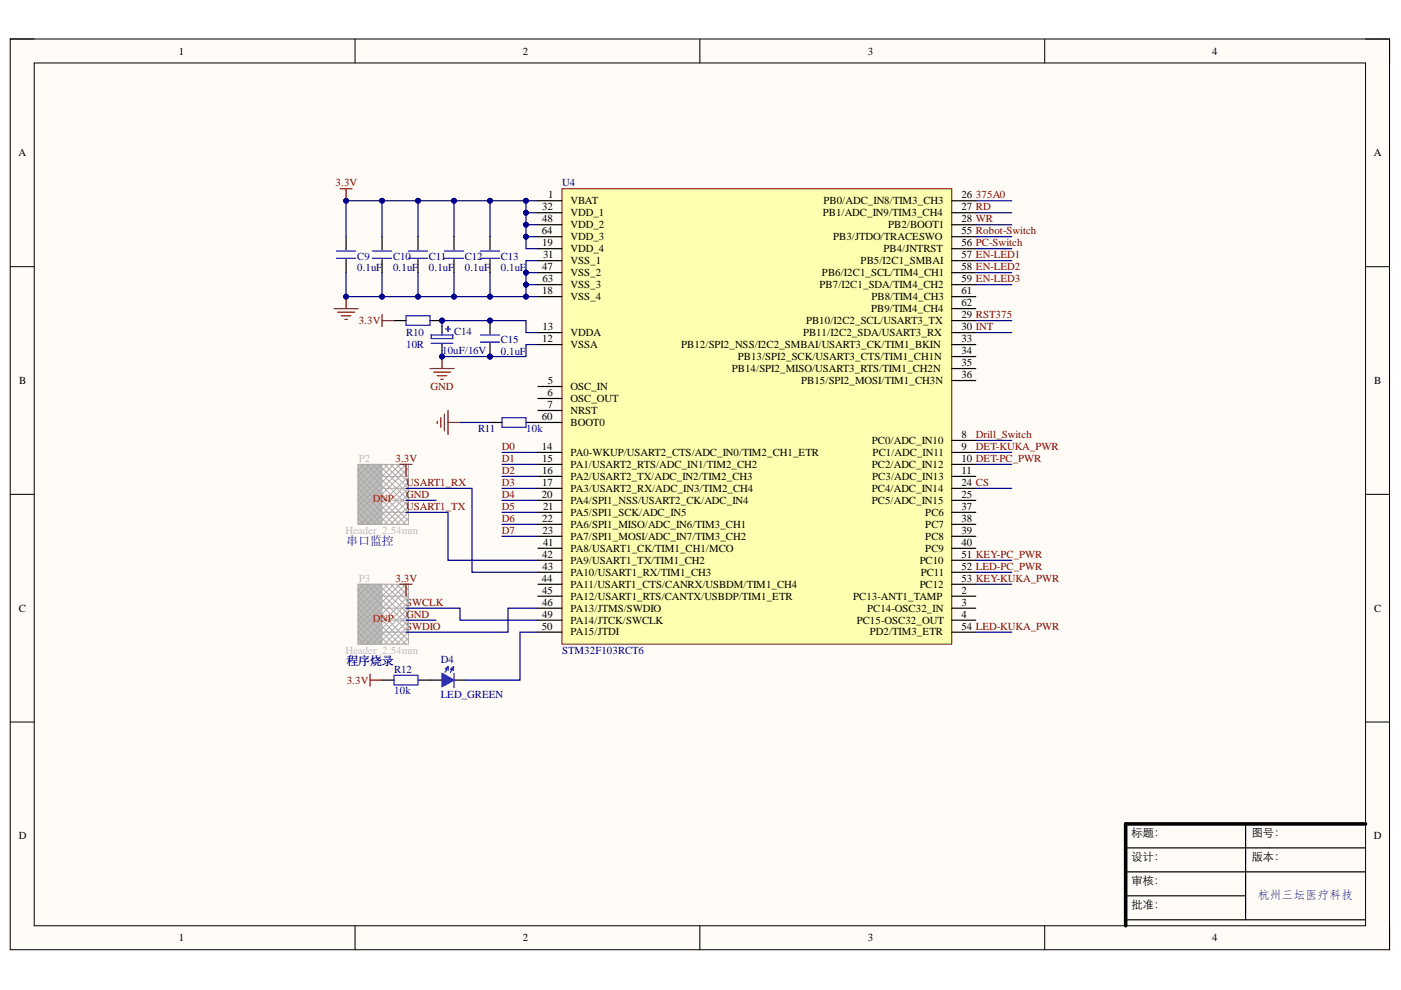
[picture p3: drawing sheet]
<svg xmlns="http://www.w3.org/2000/svg" width="297mm" height="210mm" viewBox="0 0 297 210" stroke-linecap="round" stroke-linejoin="round" font-family="sans-serif">
<defs><g id="words">
<g font-size="2.5" fill="#000080">
<text x="73.4" y="115.6">串口监控</text>
<text x="73.4" y="141">程序烧录</text>
<text x="266.7" y="190.5">杭州三坛医疗科技</text>
</g>
<g font-size="2.4">
<text x="239.9" y="177.3">标题：</text>
<text x="265.4" y="177.3">图号：</text>
<text x="239.9" y="182.3">设计：</text>
<text x="265.4" y="182.3">版本：</text>
<text x="239.9" y="187.4">审核：</text>
<text x="239.9" y="192.6">批准：</text>
</g>
<g font-size="2.3">
<text x="37.9" y="11.6">1</text>
<text x="110.8" y="11.6">2</text>
<text x="184" y="11.6">3</text>
<text x="257" y="11.6">4</text>
<text x="3.9" y="33.1">A</text>
<text x="291.3" y="33.1">A</text>
<text x="115" y="44.5">32</text>
<text x="115" y="47.1">48</text>
<text x="116.2" y="42">1</text>
<text x="121" y="43.3">VBAT</text>
<text x="121" y="45.8">VDD_1</text>
<text x="174.4" y="45.8">PB1/ADC_IN9/TIM3_CH4</text>
<text x="174.6" y="43.3">PB0/ADC_IN8/TIM3_CH3</text>
<text x="203.9" y="42">26</text>
<text x="203.9" y="44.5">27 RD</text>
<text x="203.9" y="47.1">28 WR</text>
<text x="114.9" y="49.7">64</text>
<text x="115" y="52.2">19</text>
<text x="121" y="53.5">VDD_4</text>
<text x="121" y="48.3">VDD_2</text>
<text x="121" y="51">VDD_3</text>
<text x="176.6" y="51">PB3/JTDO/TRACESWO</text>
<text x="187.3" y="53.5">PB4/JNTRST</text>
<text x="188.3" y="48.3">PB2/BOOT1</text>
<text x="203.9" y="49.7">55 Robot-Switch</text>
<text x="203.9" y="52.2">56 PC-Switch</text>
<text x="115" y="57.3">47</text>
<text x="115.1" y="59.8">63</text>
<text x="115.1" y="54.8">31</text>
<text x="121" y="56">VSS_1</text>
<text x="121" y="58.6">VSS_2</text>
<text x="174.3" y="58.6">PB6/I2C1_SCL/TIM4_CH1</text>
<text x="182.5" y="56">PB5/I2C1_SMBAI</text>
<text x="203.9" y="54.8">57 EN-LED1</text>
<text x="203.9" y="57.3">58 EN-LED2</text>
<text x="203.9" y="59.8">59 EN-LED3</text>
<text x="115" y="62.4">18</text>
<text x="121" y="63.6">VSS_4</text>
<text x="121" y="61.1">VSS_3</text>
<text x="173.8" y="61.1">PB7/I2C1_SDA/TIM4_CH2</text>
<text x="184.8" y="63.6">PB8/TIM4_CH3</text>
<text x="203.9" y="62.4">61</text>
<text x="203.9" y="64.9">62</text>
<text x="115.1" y="70">13</text>
<text x="121" y="71.3">VDDA</text>
<text x="170.3" y="71.3">PB11/I2C2_SDA/USART3_RX</text>
<text x="170.9" y="68.7">PB10/I2C2_SCL/USART3_TX</text>
<text x="184.7" y="66.2">PB9/TIM4_CH4</text>
<text x="203.9" y="67.5">29 RST375</text>
<text x="203.9" y="70">30 INT</text>
<text x="115" y="72.5">12</text>
<text x="121" y="73.8">VSSA</text>
<text x="144.4" y="73.8">PB12/SPI2_NSS/I2C2_SMBAI/USART3_CK/TIM1_BKIN</text>
<text x="156.4" y="76.3">PB13/SPI2_SCK/USART3_CTS/TIM1_CH1N</text>
<text x="203.9" y="72.5">33</text>
<text x="203.9" y="75.1">34</text>
<text x="203.9" y="77.6">35</text>
<text x="4.1" y="81.4">B</text>
<text x="116.1" y="83.9">6</text>
<text x="116.2" y="81.4">5</text>
<text x="121" y="82.7">OSC_IN</text>
<text x="155.2" y="78.9">PB14/SPI2_MISO/USART3_RTS/TIM1_CH2N</text>
<text x="169.9" y="81.4">PB15/SPI2_MOSI/TIM1_CH3N</text>
<text x="203.9" y="80.1">36</text>
<text x="291.4" y="81.4">B</text>
<text x="114.9" y="89">60</text>
<text x="116.1" y="86.5">7</text>
<text x="121" y="85.2">OSC_OUT</text>
<text x="121" y="87.7">NRST</text>
<text x="114.9" y="95.4">14</text>
<text x="121" y="90.3">BOOT0</text>
<text x="184.8" y="94.2">PC0/ADC_IN10</text>
<text x="203.9" y="92.9">8</text>
<text x="203.9" y="95.4">9</text>
<text x="115" y="98">15</text>
<text x="115" y="100.5">16</text>
<text x="121" y="96.7">PA0-WKUP/USART2_CTS/ADC_IN0/TIM2_CH1_ETR</text>
<text x="121" y="99.2">PA1/USART2_RTS/ADC_IN1/TIM2_CH2</text>
<text x="121" y="101.8">PA2/USART2_TX/ADC_IN2/TIM2_CH3</text>
<text x="184.8" y="99.2">PC2/ADC_IN12</text>
<text x="184.9" y="101.8">PC3/ADC_IN13</text>
<text x="185" y="96.7">PC1/ADC_IN11</text>
<text x="203.9" y="98">10 DET-PC_PWR</text>
<text x="203.9" y="100.5">11</text>
<text x="114.9" y="105.6">20</text>
<text x="115" y="103">17</text>
<text x="121" y="104.3">PA3/USART2_RX/ADC_IN3/TIM2_CH4</text>
<text x="121" y="106.8">PA4/SPI1_NSS/USART2_CK/ADC_IN4</text>
<text x="184.8" y="104.3">PC4/ADC_IN14</text>
<text x="184.8" y="106.8">PC5/ADC_IN15</text>
<text x="203.9" y="103">24 CS</text>
<text x="203.9" y="105.6">25</text>
<text x="115" y="110.6">22</text>
<text x="115.1" y="113.2">23</text>
<text x="115.1" y="108.1">21</text>
<text x="121" y="109.4">PA5/SPI1_SCK/ADC_IN5</text>
<text x="121" y="111.9">PA6/SPI1_MISO/ADC_IN6/TIM3_CH1</text>
<text x="196.2" y="109.4">PC6</text>
<text x="196.2" y="111.9">PC7</text>
<text x="203.9" y="108.1">37</text>
<text x="203.9" y="110.6">38</text>
<text x="203.9" y="113.2">39</text>
<text x="115" y="118.3">42</text>
<text x="115.1" y="115.7">41</text>
<text x="121" y="114.4">PA7/SPI1_MOSI/ADC_IN7/TIM3_CH2</text>
<text x="121" y="117">PA8/USART1_CK/TIM1_CH1/MCO</text>
<text x="121" y="119.5">PA9/USART1_TX/TIM1_CH2</text>
<text x="195" y="119.5">PC10</text>
<text x="196.2" y="114.4">PC8</text>
<text x="196.2" y="117">PC9</text>
<text x="203.9" y="115.7">40</text>
<text x="203.9" y="118.3">51 KEY-PC_PWR</text>
<text x="114.9" y="123.3">44</text>
<text x="115" y="125.9">45</text>
<text x="115.1" y="120.8">43</text>
<text x="121" y="122.1">PA10/USART1_RX/TIM1_CH3</text>
<text x="121" y="124.6">PA11/USART1_CTS/CANRX/USBDM/TIM1_CH4</text>
<text x="195" y="124.6">PC12</text>
<text x="195.3" y="122.1">PC11</text>
<text x="203.9" y="125.9">2</text>
<text x="203.9" y="120.8">52 LED-PC_PWR</text>
<text x="203.9" y="123.3">53 KEY-KUKA_PWR</text>
<text x="4" y="129.7">C</text>
<text x="115" y="128.4">46</text>
<text x="115" y="130.9">49</text>
<text x="121" y="127.1">PA12/USART1_RTS/CANTX/USBDP/TIM1_ETR</text>
<text x="121" y="129.7">PA13/JTMS/SWDIO</text>
<text x="180.9" y="127.1">PC13-ANT1_TAMP</text>
<text x="183.8" y="129.7">PC14-OSC32_IN</text>
<text x="203.9" y="128.4">3</text>
<text x="203.9" y="130.9">4</text>
<text x="291.4" y="129.7">C</text>
<text x="114.9" y="133.5">50</text>
<text x="121" y="132.2">PA14/JTCK/SWCLK</text>
<text x="121" y="134.7">PA15/JTDI</text>
<text x="181.6" y="132.2">PC15-OSC32_OUT</text>
<text x="184.4" y="134.7">PD2/TIM3_ETR</text>
<text x="203.9" y="133.5">54 LED-KUKA_PWR</text>
<text x="4" y="177.9">D</text>
<text x="291.3" y="177.9">D</text>
<text x="37.9" y="199.6">1</text>
<text x="110.8" y="199.6">2</text>
<text x="184" y="199.6">3</text>
<text x="257" y="199.6">4</text>
</g>
<g font-size="2.3" fill="#800000">
<text x="71.1" y="39.5">3.3V</text>
<text x="206.9" y="42">375A0</text>
<text x="76.1" y="68.7">3.3V</text>
<text x="91.3" y="82.7">GND</text>
<text x="106.4" y="95.4">D0</text>
<text x="206.9" y="95.4">DET-KUKA_PWR</text>
<text x="206.9" y="92.9">Drill_Switch</text>
<text x="83.8" y="98">3.3V</text>
<text x="106.4" y="98">D1</text>
<text x="106.4" y="100.5">D2</text>
<text x="86.1" y="105.6">GND</text>
<text x="86.1" y="103">USART1_RX</text>
<text x="106.4" y="103">D3</text>
<text x="106.4" y="105.6">D4</text>
<text x="86.1" y="108.1">USART1_TX</text>
<text x="106.4" y="108.1">D5</text>
<text x="106.4" y="110.6">D6</text>
<text x="106.4" y="113.2">D7</text>
<text x="83.8" y="123.3">3.3V</text>
<text x="86.1" y="128.4">SWCLK</text>
<text x="86.1" y="130.9">GND</text>
<text x="86.1" y="133.5">SWDIO</text>
<text x="73.5" y="145">3.3V</text>
</g>
<g font-size="2.3" fill="#000080">
<text x="119.2" y="39.5">U4</text>
<text x="75.7" y="55">C9</text>
<text x="75.7" y="57.6">0.1uF</text>
<text x="83.3" y="55">C10</text>
<text x="83.3" y="57.6">0.1uF</text>
<text x="90.9" y="55">C11</text>
<text x="90.9" y="57.6">0.1uF</text>
<text x="98.6" y="55">C12</text>
<text x="98.6" y="57.6">0.1uF</text>
<text x="106.2" y="55">C13</text>
<text x="106.2" y="57.6">0.1uF</text>
<text x="86.1" y="71.3">R10</text>
<text x="96.3" y="71">C14</text>
<text x="86.1" y="73.8">10R</text>
<text x="93.7" y="75.1">10uF/16V</text>
<text x="106.2" y="72.8">C15</text>
<text x="106.2" y="75.3">0.1uF</text>
<text x="101.3" y="91.5">R11</text>
<text x="111.6" y="91.5">10k</text>
<text x="83.6" y="142.7">R12</text>
<text x="93.5" y="140.5">D4</text>
<text x="119.2" y="138.6">STM32F103RCT6</text>
<text x="83.6" y="147.2">10k</text>
<text x="93.5" y="148">LED_GREEN</text>
</g>
<g font-size="2.3" fill="#bfbebc">
<text x="76.1" y="98">P2</text>
<text x="78.3" y="106.8">3DNP</text>
<text x="73.3" y="113.2">Header_2.54mm</text>
<text x="76.1" y="123.3">P3</text>
<text x="78.3" y="132.2">3DNP</text>
<text x="73.3" y="138.6">Header_2.54mm</text>
</g>
</g></defs>
<path d="M2.2 8.3h292.4v193.1h-292.4z" fill-rule="evenodd" fill="#fffcf8"/>
<path d="M2.2 8.3h292.4v193.1h-292.4z" fill="none" stroke="#000" stroke-width=".21"/>
<path d="M7.3 13.4h282.2v182.9h-282.2z" fill-rule="evenodd" fill="#fffcf8"/>
<g fill="none" stroke="#000" stroke-width=".21">
<path d="M2.2 8.3h5.1M7.3 13.4h282.2v182.9h-282.2zM75.3 8.3v5M148.4 8.3v5M221.5 8.3v5.1M289.5 8.3h5.1v5.1M2.2 56.5h5.1M289.5 56.5h5.1M2.2 104.8h5.1M289.5 104.8h5.1M2.2 153.1h5.1M289.5 153.1h5.1"/>
<path d="M75.3 196.3v5.1M148.4 196.3v5.1M221.5 196.3v5.1M294.6 196.3v5.1"/>
</g>
<path d="M289.5 174.7h-50.8v21.6" fill="none" stroke="#000" stroke-width=".76"/>
<g fill="none" stroke="#000" stroke-width=".25">
<path d="M73.4 50.2v2.8M73.4 55v2.8M81 50.2v2.8M81 55v2.8M88.6 50.2v2.8M88.6 55v2.8M96.3 50.2v2.8M96.3 55v2.8M103.9 50.2v2.8M103.9 55v2.8M103.9 89.6h2.5M111.5 89.6h2.6"/>
<path d="M238.7 179.8h50.8M264.1 174.7v20.3M238.7 189.9h25.4M238.7 184.9h50.8M238.7 195h50.8"/>
</g>
<path d="M71.3 54.8h4.1M71.3 53.2h4.1M79 54.8h4M79 53.2h4M86.6 54.8h4.1M86.6 53.2h4.1M94.2 54.8h4.1M94.2 53.2h4.1M101.9 54.8h4M101.9 53.2h4M106.4 88.6h5.1v2h-5.1z" fill="none" stroke="#00f" stroke-width=".25"/>
<path d="M70.8 65.4h5.1M71.6 66.2h3.5M72.4 67h2M73.1 67.7h.5M73.4 62.9v2.5" fill="none" stroke="#800000" stroke-width=".25"/>
<circle cx="73.4" cy="62.9" r=".51" fill="#000080"/>
<circle cx="73.4" cy="62.9" r=".51" fill="none" stroke="#000080" stroke-width=".21"/>
<path d="M119.1 40h82.7v96.6h-82.7z" fill-rule="evenodd" fill="#ffffb0"/>
<path d="M119.1 40h82.7v96.6h-82.7z" fill="none" stroke="#800000" stroke-width=".21"/>
<g fill="none" stroke="#000" stroke-width=".25">
<path d="M114.1 42.6h5M114.1 52.7h5M114.1 45.1h5M114.1 47.6h5M114.1 55.3h5M114.1 57.8h5M114.1 50.2h5M201.8 42.6h5.1M201.8 52.7h5.1M201.8 45.1h5.1M201.8 47.7h5.1M201.8 55.3h5.1"/>
<path d="M201.8 57.8h5.1M201.8 50.2h5.1M114.1 73.1h5M114.1 70.5h5M114.1 62.9h5M114.1 60.4h5M201.8 73.1h5.1M201.8 70.5h5.1M201.8 62.9h5.1M201.8 68h5.1M201.8 75.6h5.1M201.8 78.1h5.1"/>
<path d="M201.8 60.4h5.1M201.8 65.4h5.1M114.1 81.9h5M114.1 84.5h5M114.1 87h5M114.1 95.9h5M114.1 98.5h5M114.1 89.6h5M201.8 93.4h5.1M201.8 95.9h5.1M201.8 98.5h5.1M201.8 80.7h5.1"/>
<path d="M114.1 101h5M114.1 103.5h5M114.1 106.1h5M114.1 108.6h5M114.1 111.2h5M114.1 113.7h5M114.1 116.3h5M114.1 118.8h5M201.8 101h5.1M201.8 103.5h5.1M201.8 108.6h5.1M201.8 111.2h5.1"/>
<path d="M201.8 113.7h5.1M201.8 106.1h5.1M201.8 116.3h5.1M201.8 118.8h5.1M114.1 126.4h5M114.1 129h5M114.1 131.5h5M114.1 121.3h5M114.1 123.9h5M114.1 134h5M201.8 126.4h5.1M201.8 129h5.1"/>
<path d="M201.8 131.5h5.1M201.8 121.3h5.1M201.8 123.9h5.1M201.8 134h5.1"/>
</g>
<circle cx="103.9" cy="75.6" r=".51" fill="#000080"/>
<circle cx="103.9" cy="75.6" r=".51" fill="none" stroke="#000080" stroke-width=".21"/>
<circle cx="103.9" cy="68" r=".51" fill="#000080"/>
<circle cx="103.9" cy="68" r=".51" fill="none" stroke="#000080" stroke-width=".21"/>
<path d="M101.9 72.5h4M101.9 71h4" fill="none" stroke="#00f" stroke-width=".25"/>
<path d="M103.9 72.8v2.8" fill="none" stroke="#000" stroke-width=".25"/>
<circle cx="103.9" cy="75.6" r=".51" fill="#000080"/>
<circle cx="103.9" cy="75.6" r=".51" fill="none" stroke="#000080" stroke-width=".21"/>
<path d="M103.9 68v2.8" fill="none" stroke="#000" stroke-width=".25"/>
<circle cx="103.9" cy="68" r=".51" fill="#000080"/>
<circle cx="103.9" cy="68" r=".51" fill="none" stroke="#000080" stroke-width=".21"/>
<path d="M72.1 40h2.5M73.4 40v2.6" fill="none" stroke="#800000" stroke-width=".25"/>
<circle cx="73.4" cy="42.6" r=".51" fill="#000080"/>
<circle cx="73.4" cy="42.6" r=".51" fill="none" stroke="#000080" stroke-width=".21"/>
<path d="M92.7 89.3v.5M93.5 88.6v2M94.2 87.8v3.5M95 87v5.1M95 89.6h2.5" fill="none" stroke="#800000" stroke-width=".25"/>
<path d="M75.9 123.9h5.1v12.7h-5.1z" fill-rule="evenodd" fill="#bfbebc"/>
<path d="M75.9 123.9h5.1v12.7h-5.1z" fill="none" stroke="#bfbebc" stroke-width=".21"/>
<path d="M81 126.4h5.1M81 129h5.1M81 131.5h5.1M81 134h5.1" fill="none" stroke="#bfbebc" stroke-width=".25"/>
<g fill="none" stroke="#a9a9a9" stroke-width=".21">
<path d="M75.9 123.9h10.7v12.7h-10.7zM76.4 123.9l10.2 10.1-2.5 2.6M77.2 123.9l-1.3 1.2 10.7 10.7M77.7 123.9l8.9 8.9-3.8 3.8M78.5 123.9l-2.6 2.5 10.2 10.2M79 123.9l7.6 7.6-5.1 5.1M79.7 123.9l-3.8 3.8 8.9 8.9M80.2 123.9l6.4 6.3-6.4 6.4M81 123.9l-5.1 5.1 7.6 7.6M81.5 123.9l5.1 5.1-7.6 7.6M82.3 123.9l-6.4 6.3 6.4 6.4M82.8 123.9l3.8 3.8-8.9 8.9"/>
<path d="M83.5 123.9l-7.6 7.6 5.1 5.1M84.1 123.9l2.5 2.5-10.2 10.2M84.8 123.9l-8.9 8.9 3.8 3.8M85.3 123.9l1.3 1.2M86.1 123.9l-10.2 10.1 2.6 2.6M86.6 124.6l-10.7 10.7 1.3 1.3M86.6 135.3l-1.3 1.3"/>
</g>
<path d="M81 144.2h2.5M88.6 144.2h5.1M96.3 144.2h2.5" fill="none" stroke="#000" stroke-width=".25"/>
<path d="M83.5 143.2h5.1v2h-5.1z" fill="none" stroke="#00f" stroke-width=".25"/>
<path d="M93.7 142.8l2.6 1.4-2.6 1.4z" fill="#00f"/>
<path d="M93.7 142.8l2.6 1.4-2.6 1.4zM95.1 141.3l-.7 .5M95.1 141.3l-.7 1.2M95.1 141.3l-.1 .8M96.1 142.2l.1-.8-.7 1.2M96.2 141.4l-.7 .5M96.3 142.7v3.1" fill="none" stroke="#00f" stroke-width=".25"/>
<path d="M84.8 123.9h2.6M86.1 123.9v2.5M78.5 142.9v2.6M78.5 144.2h2.5" fill="none" stroke="#800000" stroke-width=".25"/>
<path d="M75.9 98.5h5.1v12.7h-5.1z" fill-rule="evenodd" fill="#bfbebc"/>
<path d="M75.9 98.5h5.1v12.7h-5.1z" fill="none" stroke="#bfbebc" stroke-width=".21"/>
<path d="M81 101h5.1M81 103.5h5.1M81 106.1h5.1M81 108.6h5.1" fill="none" stroke="#bfbebc" stroke-width=".25"/>
<g fill="none" stroke="#a9a9a9" stroke-width=".21">
<path d="M75.9 98.5h10.7v12.7h-10.7zM76.4 98.5l10.2 10.1-2.5 2.6M77.2 98.5l-1.3 1.2 10.7 10.7M77.7 98.5l8.9 8.9-3.8 3.8M78.5 98.5l-2.6 2.5 10.2 10.2M79 98.5l7.6 7.6-5.1 5.1M79.7 98.5l-3.8 3.8 8.9 8.9M80.2 98.5l6.4 6.3-6.4 6.4M81 98.5l-5.1 5 7.6 7.7M81.5 98.5l5.1 5-7.6 7.7M82.3 98.5l-6.4 6.3 6.4 6.4M82.8 98.5l3.8 3.8-8.9 8.9"/>
<path d="M83.5 98.5l-7.6 7.6 5.1 5.1M84.1 98.5l2.5 2.5-10.2 10.2M84.8 98.5l-8.9 8.9 3.8 3.8M85.3 98.5l1.3 1.2M86.1 98.5l-10.2 10.1 2.6 2.6M86.6 99.2l-10.7 10.7 1.3 1.3M86.6 109.9l-1.3 1.3"/>
</g>
<path d="M91.2 78.1h5.1M91.9 78.9h3.6M92.7 79.7h2M93.7 75.6v2.5M84.8 98.5h2.6M86.1 98.5v2.5M93.5 80.4h.5" fill="none" stroke="#800000" stroke-width=".25"/>
<circle cx="93.7" cy="75.6" r=".51" fill="#000080"/>
<circle cx="93.7" cy="75.6" r=".51" fill="none" stroke="#000080" stroke-width=".21"/>
<circle cx="93.7" cy="68" r=".51" fill="#000080"/>
<circle cx="93.7" cy="68" r=".51" fill="none" stroke="#000080" stroke-width=".21"/>
<path d="M91.2 68h2.5" fill="none" stroke="#000" stroke-width=".25"/>
<circle cx="93.7" cy="68" r=".51" fill="#000080"/>
<circle cx="93.7" cy="68" r=".51" fill="none" stroke="#000080" stroke-width=".21"/>
<path d="M83.5 68h2.6M93.7 69.2v1.3M93.7 73.1v1.2" fill="none" stroke="#000" stroke-width=".25"/>
<path d="M86.1 67h5.1v2h-5.1zM91.4 71h4.6v.8h-4.6zM91.4 72.8h4.6M93.7 70.5v.5M93.7 72.8v.3M94.5 69.7h1M95 69.2v1.1" fill="none" stroke="#00f" stroke-width=".25"/>
<path d="M81 66.7v2.5M81 68h2.5" fill="none" stroke="#800000" stroke-width=".25"/>
<path d="M103.9 57.8v5.1" fill="none" stroke="#000080" stroke-width=".25"/>
<circle cx="103.9" cy="62.9" r=".51" fill="#000080"/>
<circle cx="103.9" cy="62.9" r=".51" fill="none" stroke="#000080" stroke-width=".21"/>
<path d="M73.4 57.8v5.1h38.1" fill="none" stroke="#000080" stroke-width=".25"/>
<circle cx="111.5" cy="62.9" r=".51" fill="#000080"/>
<circle cx="111.5" cy="62.9" r=".51" fill="none" stroke="#000080" stroke-width=".21"/>
<circle cx="103.9" cy="62.9" r=".51" fill="#000080"/>
<circle cx="103.9" cy="62.9" r=".51" fill="none" stroke="#000080" stroke-width=".21"/>
<circle cx="96.3" cy="62.9" r=".51" fill="#000080"/>
<circle cx="96.3" cy="62.9" r=".51" fill="none" stroke="#000080" stroke-width=".21"/>
<circle cx="88.6" cy="62.9" r=".51" fill="#000080"/>
<circle cx="88.6" cy="62.9" r=".51" fill="none" stroke="#000080" stroke-width=".21"/>
<circle cx="81" cy="62.9" r=".51" fill="#000080"/>
<circle cx="81" cy="62.9" r=".51" fill="none" stroke="#000080" stroke-width=".21"/>
<circle cx="73.4" cy="62.9" r=".51" fill="#000080"/>
<circle cx="73.4" cy="62.9" r=".51" fill="none" stroke="#000080" stroke-width=".21"/>
<path d="M114.1 42.6h-40.7v7.6" fill="none" stroke="#000080" stroke-width=".25"/>
<circle cx="111.5" cy="42.6" r=".51" fill="#000080"/>
<circle cx="111.5" cy="42.6" r=".51" fill="none" stroke="#000080" stroke-width=".21"/>
<circle cx="103.9" cy="42.6" r=".51" fill="#000080"/>
<circle cx="103.9" cy="42.6" r=".51" fill="none" stroke="#000080" stroke-width=".21"/>
<circle cx="96.3" cy="42.6" r=".51" fill="#000080"/>
<circle cx="96.3" cy="42.6" r=".51" fill="none" stroke="#000080" stroke-width=".21"/>
<circle cx="88.6" cy="42.6" r=".51" fill="#000080"/>
<circle cx="88.6" cy="42.6" r=".51" fill="none" stroke="#000080" stroke-width=".21"/>
<circle cx="81" cy="42.6" r=".51" fill="#000080"/>
<circle cx="81" cy="42.6" r=".51" fill="none" stroke="#000080" stroke-width=".21"/>
<circle cx="73.4" cy="42.6" r=".51" fill="#000080"/>
<circle cx="73.4" cy="42.6" r=".51" fill="none" stroke="#000080" stroke-width=".21"/>
<path d="M114.1 73.1h-2.6v2.5h-17.8v-1.3M86.1 108.6h8.9v10.2h19.1M86.1 103.5h14v17.8h14M86.1 106.1h6.3M86.1 129h11.4v2.5h16.6M86.1 131.5h6.3M114.1 129h-6.4v5h-21.6" fill="none" stroke="#000080" stroke-width=".25"/>
<circle cx="93.7" cy="75.6" r=".51" fill="#000080"/>
<circle cx="93.7" cy="75.6" r=".51" fill="none" stroke="#000080" stroke-width=".21"/>
<circle cx="103.9" cy="75.6" r=".51" fill="#000080"/>
<circle cx="103.9" cy="75.6" r=".51" fill="none" stroke="#000080" stroke-width=".21"/>
<path d="M93.7 69.2v-1.2h17.8v2.5h2.6" fill="none" stroke="#000080" stroke-width=".25"/>
<circle cx="93.7" cy="68" r=".51" fill="#000080"/>
<circle cx="93.7" cy="68" r=".51" fill="none" stroke="#000080" stroke-width=".21"/>
<circle cx="103.9" cy="68" r=".51" fill="#000080"/>
<circle cx="103.9" cy="68" r=".51" fill="none" stroke="#000080" stroke-width=".21"/>
<path d="M114.1 55.3h-2.6v7.6h2.6M97.5 89.6h6.4M106.4 98.5h7.7M106.4 95.9h7.7M106.4 113.7h7.7M106.4 111.2h7.7M106.4 108.6h7.7M106.4 106.1h7.7M106.4 103.5h7.7M106.4 101h7.7M114.1 134h-3.9v10.2h-11.4" fill="none" stroke="#000080" stroke-width=".25"/>
<circle cx="111.5" cy="57.8" r=".51" fill="#000080"/>
<circle cx="111.5" cy="57.8" r=".51" fill="none" stroke="#000080" stroke-width=".21"/>
<circle cx="111.5" cy="60.4" r=".51" fill="#000080"/>
<circle cx="111.5" cy="60.4" r=".51" fill="none" stroke="#000080" stroke-width=".21"/>
<circle cx="111.5" cy="62.9" r=".51" fill="#000080"/>
<circle cx="111.5" cy="62.9" r=".51" fill="none" stroke="#000080" stroke-width=".21"/>
<path d="M111.5 60.4h2.6" fill="none" stroke="#000080" stroke-width=".25"/>
<circle cx="111.5" cy="60.4" r=".51" fill="#000080"/>
<circle cx="111.5" cy="60.4" r=".51" fill="none" stroke="#000080" stroke-width=".21"/>
<path d="M111.5 57.8h2.6" fill="none" stroke="#000080" stroke-width=".25"/>
<circle cx="111.5" cy="57.8" r=".51" fill="#000080"/>
<circle cx="111.5" cy="57.8" r=".51" fill="none" stroke="#000080" stroke-width=".21"/>
<path d="M111.5 42.6v10.1h2.6" fill="none" stroke="#000080" stroke-width=".25"/>
<circle cx="111.5" cy="50.2" r=".51" fill="#000080"/>
<circle cx="111.5" cy="50.2" r=".51" fill="none" stroke="#000080" stroke-width=".21"/>
<circle cx="111.5" cy="47.6" r=".51" fill="#000080"/>
<circle cx="111.5" cy="47.6" r=".51" fill="none" stroke="#000080" stroke-width=".21"/>
<circle cx="111.5" cy="45.1" r=".51" fill="#000080"/>
<circle cx="111.5" cy="45.1" r=".51" fill="none" stroke="#000080" stroke-width=".21"/>
<circle cx="111.5" cy="42.6" r=".51" fill="#000080"/>
<circle cx="111.5" cy="42.6" r=".51" fill="none" stroke="#000080" stroke-width=".21"/>
<path d="M111.5 50.2h2.6" fill="none" stroke="#000080" stroke-width=".25"/>
<circle cx="111.5" cy="50.2" r=".51" fill="#000080"/>
<circle cx="111.5" cy="50.2" r=".51" fill="none" stroke="#000080" stroke-width=".21"/>
<path d="M111.5 47.6h2.6" fill="none" stroke="#000080" stroke-width=".25"/>
<circle cx="111.5" cy="47.6" r=".51" fill="#000080"/>
<circle cx="111.5" cy="47.6" r=".51" fill="none" stroke="#000080" stroke-width=".21"/>
<path d="M111.5 45.1h2.6" fill="none" stroke="#000080" stroke-width=".25"/>
<circle cx="111.5" cy="45.1" r=".51" fill="#000080"/>
<circle cx="111.5" cy="45.1" r=".51" fill="none" stroke="#000080" stroke-width=".21"/>
<g fill="none" stroke="#000080" stroke-width=".25">
<path d="M81 57.8v5.1M206.9 57.8h7.6M206.9 55.3h7.6M206.9 52.7h7.6M206.9 50.2h7.6M206.9 47.7h7.6M206.9 45.1h7.6M206.9 42.6h7.6M206.9 70.5h7.6M206.9 68h7.6M206.9 60.4h7.6M206.9 98.5h7.6"/>
<path d="M206.9 95.9h7.6M206.9 93.4h7.6M206.9 118.8h7.6M206.9 103.5h7.6M206.9 134h7.6M206.9 123.9h7.6M206.9 121.3h7.6"/>
</g>
<circle cx="81" cy="62.9" r=".51" fill="#000080"/>
<circle cx="81" cy="62.9" r=".51" fill="none" stroke="#000080" stroke-width=".21"/>
<path d="M81 42.6v7.6" fill="none" stroke="#000080" stroke-width=".25"/>
<circle cx="81" cy="42.6" r=".51" fill="#000080"/>
<circle cx="81" cy="42.6" r=".51" fill="none" stroke="#000080" stroke-width=".21"/>
<path d="M88.6 57.8v5.1" fill="none" stroke="#000080" stroke-width=".25"/>
<circle cx="88.6" cy="62.9" r=".51" fill="#000080"/>
<circle cx="88.6" cy="62.9" r=".51" fill="none" stroke="#000080" stroke-width=".21"/>
<path d="M88.6 42.6v7.6" fill="none" stroke="#000080" stroke-width=".25"/>
<circle cx="88.6" cy="42.6" r=".51" fill="#000080"/>
<circle cx="88.6" cy="42.6" r=".51" fill="none" stroke="#000080" stroke-width=".21"/>
<path d="M96.3 57.8v5.1" fill="none" stroke="#000080" stroke-width=".25"/>
<circle cx="96.3" cy="62.9" r=".51" fill="#000080"/>
<circle cx="96.3" cy="62.9" r=".51" fill="none" stroke="#000080" stroke-width=".21"/>
<path d="M96.3 42.6v7.6" fill="none" stroke="#000080" stroke-width=".25"/>
<circle cx="96.3" cy="42.6" r=".51" fill="#000080"/>
<circle cx="96.3" cy="42.6" r=".51" fill="none" stroke="#000080" stroke-width=".21"/>
<path d="M103.9 42.6v7.6" fill="none" stroke="#000080" stroke-width=".25"/>
<circle cx="103.9" cy="42.6" r=".51" fill="#000080"/>
<circle cx="103.9" cy="42.6" r=".51" fill="none" stroke="#000080" stroke-width=".21"/>
<use href="#words"/>
</svg>
